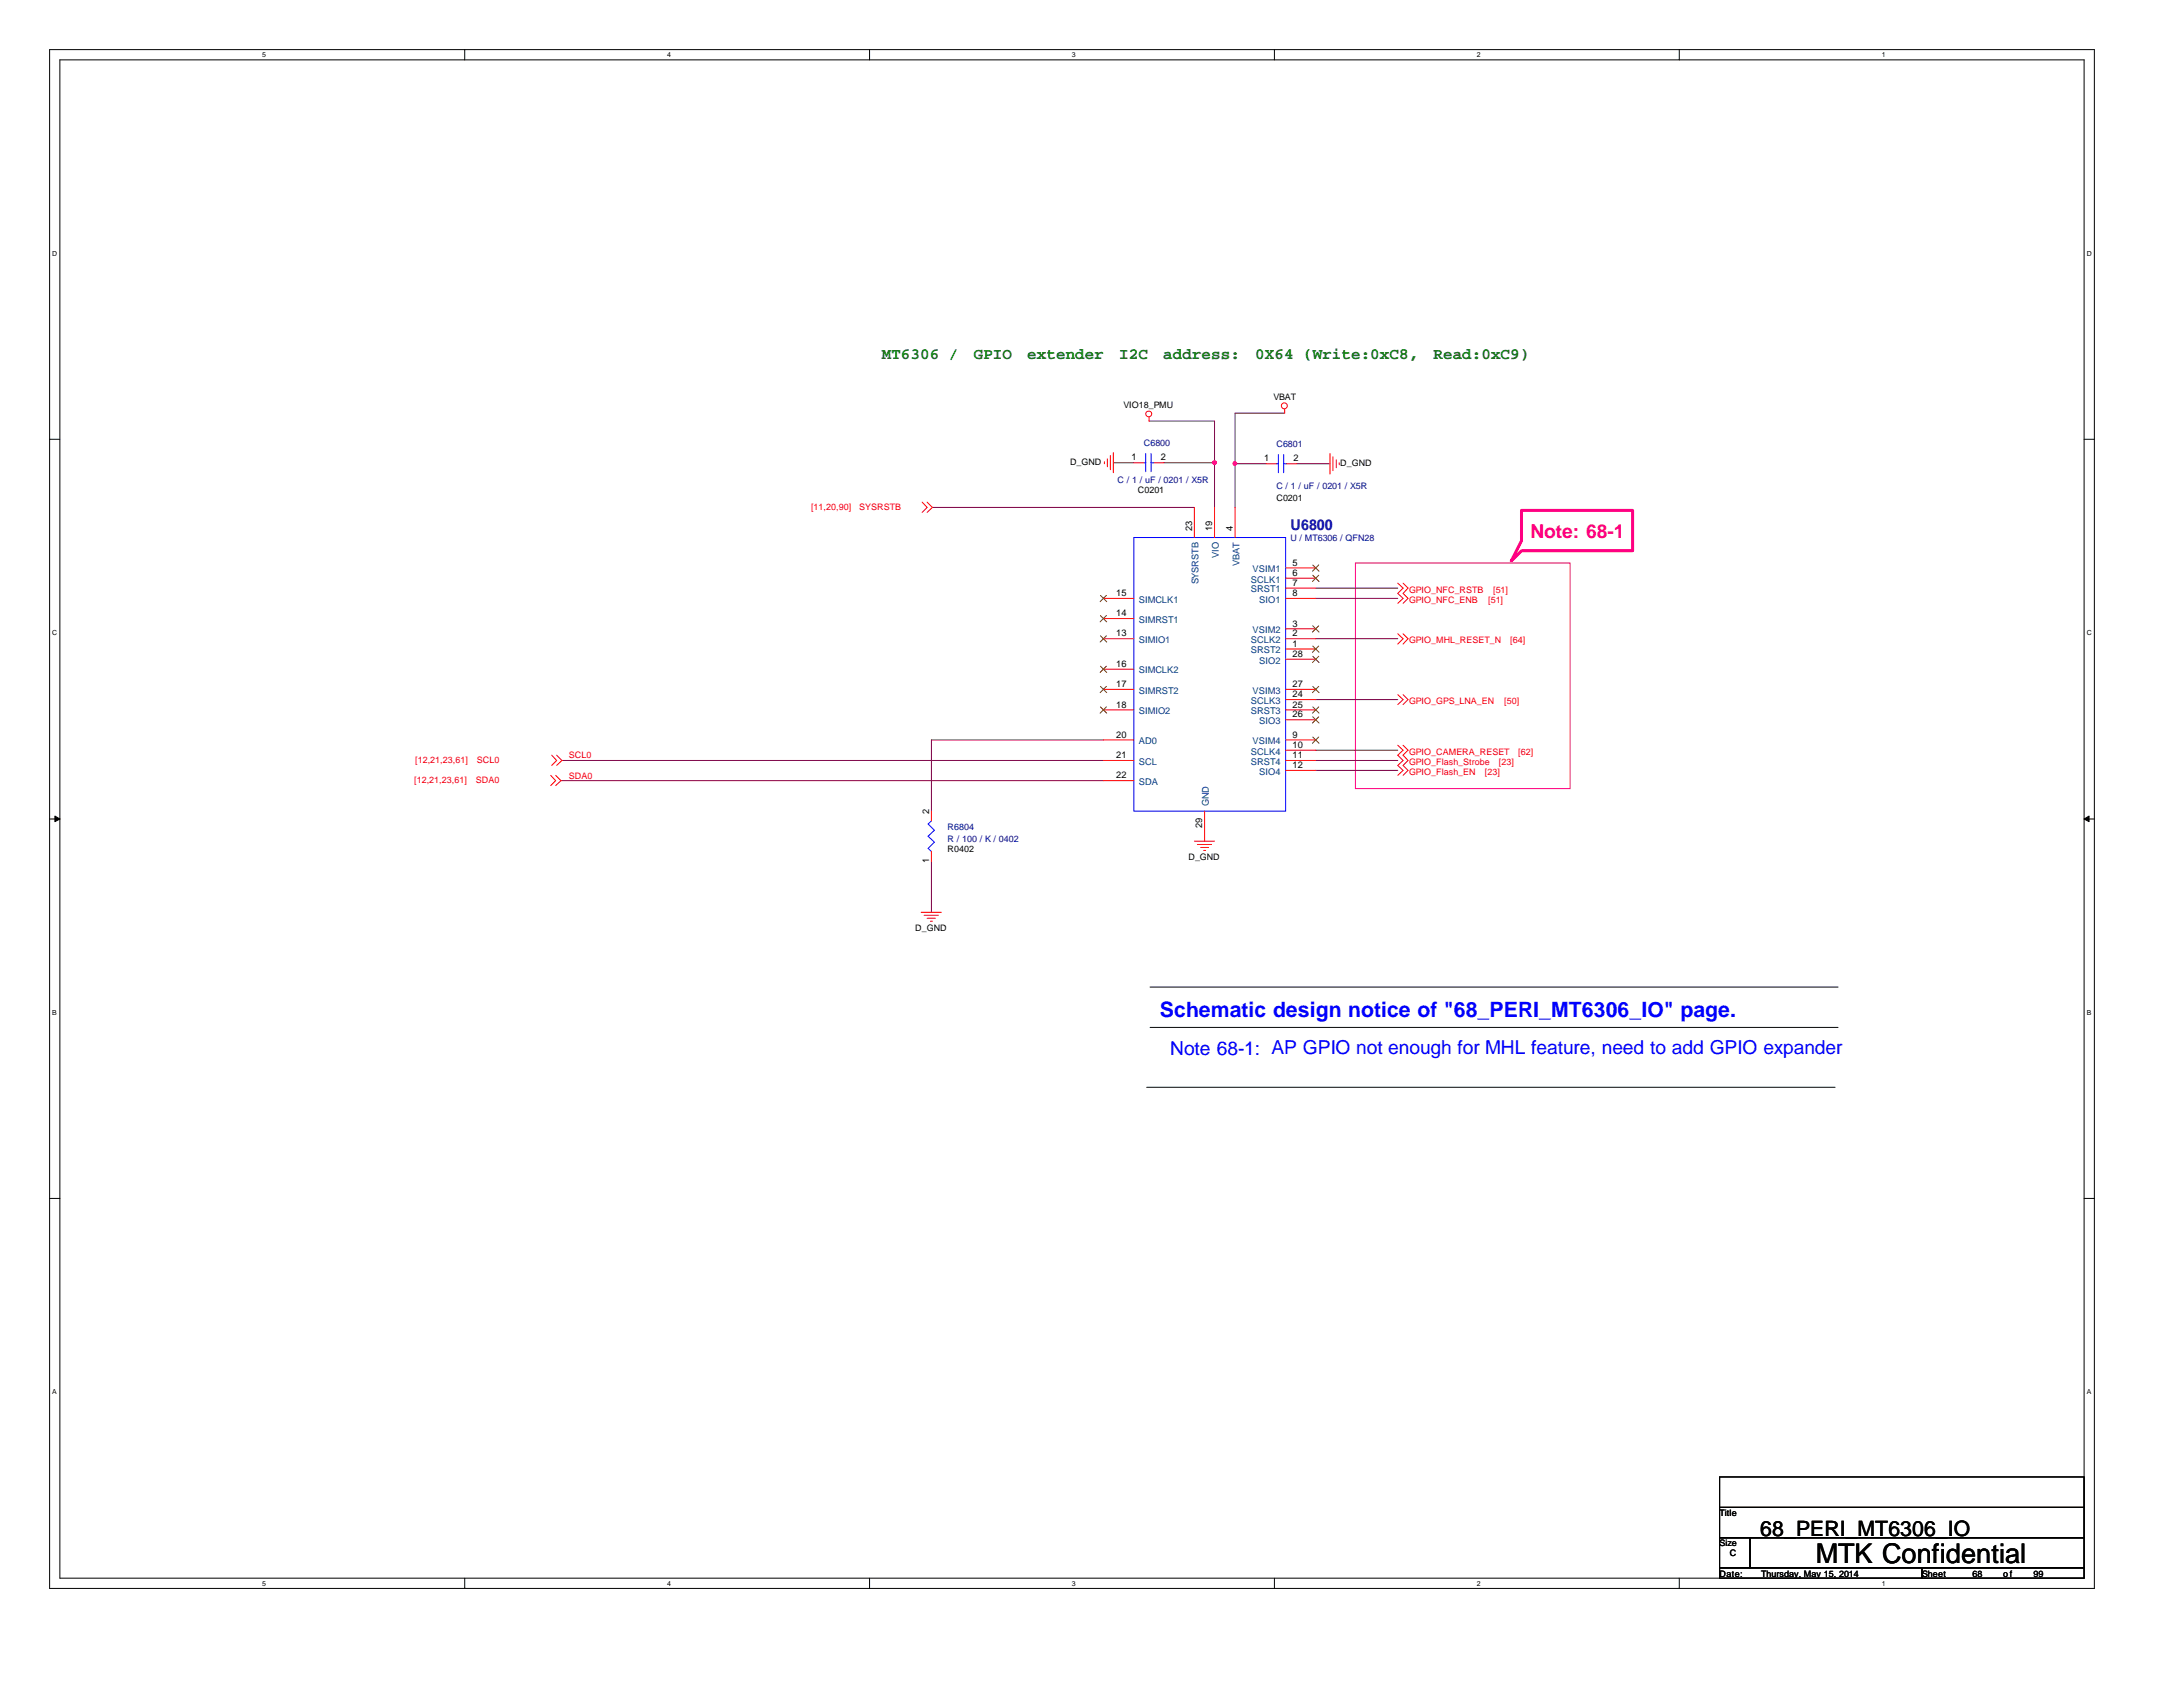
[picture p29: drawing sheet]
<svg xmlns="http://www.w3.org/2000/svg" width="279mm" height="216mm" viewBox="0 0 279 216" stroke-linecap="round" stroke-linejoin="round" font-family="sans-serif">
<defs><g id="words">
<text font-size="3.5" x="232.4" y="200">MTK Confidential</text>
<text font-size="2.7" fill="#00f" x="148.5" y="130.2">Schematic design notice of &quot;68_PERI_MT6306_IO&quot; page.</text>
<text font-size="2.7" x="225.3" y="196.6">68_PERI_MT6306_IO</text>
<text font-size="2.5" fill="#ff0080" x="195.9" y="68.8">Note: 68-1</text>
<text font-size="2.5" fill="#00f" x="149.8" y="135">Note 68-1: AP GPIO not enough for MHL feature, need to add GPIO expander</text>
<g font-size="2" fill="#008000">
<text x="112.9" y="45.9">MT6306 /</text>
<text x="124.6" y="45.9">GPIO</text>
<text x="131.5" y="45.9">extender</text>
<text x="143.3" y="45.9">I2C</text>
<text x="148.9" y="45.9">address:</text>
<text x="160.7" y="45.9">0X64 (Write:0xC8,</text>
<text x="183.5" y="45.9">Read:0xC9)</text>
</g>
<text font-size="1.9" fill="#000080" x="165.2" y="67.9">U6800</text>
<g font-size="1.2">
<text x="144.8" y="58.9">1</text>
<text x="148.6" y="58.9">2</text>
<text x="161.8" y="59.1">1</text>
<text x="165.6" y="59.1">2</text>
<text x="152.6" y="67.9" transform="rotate(-90 152.6 67.9)">23</text>
<text x="155.2" y="67.9" transform="rotate(-90 155.2 67.9)">19</text>
<text x="157.8" y="67.9" transform="rotate(-90 157.8 67.9)">4</text>
<text x="142.9" y="76.3">15</text>
<text x="165.4" y="76.3">8</text>
<text x="165.4" y="75">7</text>
<text x="165.4" y="73.7">6</text>
<text x="165.4" y="72.4">5</text>
<text x="142.9" y="78.9">14</text>
<text x="142.9" y="81.4">13</text>
<text x="165.4" y="80.2">3</text>
<text x="165.4" y="81.4">2</text>
<text x="165.4" y="82.8">1</text>
<text x="142.9" y="87.9">17</text>
<text x="142.9" y="85.3">16</text>
<text x="165.4" y="84.1">28</text>
<text x="165.4" y="87.9">27</text>
<text x="165.4" y="89.2">24</text>
<text x="142.9" y="94.4">20</text>
<text x="142.9" y="90.6">18</text>
<text x="165.4" y="90.6">25</text>
<text x="165.4" y="91.8">26</text>
<text x="165.4" y="94.4">9</text>
<text x="165.4" y="95.7">10</text>
<text x="142.9" y="99.6">22</text>
<text x="142.9" y="97">21</text>
<text x="165.4" y="97">11</text>
<text x="165.4" y="98.3">12</text>
<text x="118.9" y="104.2" transform="rotate(-90 118.9 104.2)">2</text>
<text x="153.9" y="106" transform="rotate(-90 153.9 106)">29</text>
<text x="118.9" y="110.5" transform="rotate(-90 118.9 110.5)">1</text>
</g>
<g font-size="1.2" fill="#004080">
<text x="156" y="71.4" transform="rotate(-90 156 71.4)">VIO</text>
<text x="145.8" y="77.1">SIMCLK1</text>
<text x="153.4" y="74.8" transform="rotate(-90 153.4 74.8)">SYSRSTB</text>
<text x="158.6" y="72.4" transform="rotate(-90 158.6 72.4)">VBAT</text>
<text x="160.1" y="75.8">SRST1</text>
<text x="160.1" y="74.5">SCLK1</text>
<text x="160.3" y="73.2">VSIM1</text>
<text x="161.2" y="77.1">SIO1</text>
<text x="145.8" y="79.7">SIMRST1</text>
<text x="145.8" y="82.3">SIMIO1</text>
<text x="160.1" y="82.3">SCLK2</text>
<text x="160.1" y="83.6">SRST2</text>
<text x="160.3" y="81">VSIM2</text>
<text x="145.8" y="88.8">SIMRST2</text>
<text x="145.8" y="86.2">SIMCLK2</text>
<text x="160.3" y="88.8">VSIM3</text>
<text x="161.2" y="84.9">SIO2</text>
<text x="145.8" y="95.2">AD0</text>
<text x="145.8" y="91.4">SIMIO2</text>
<text x="160.1" y="90.1">SCLK3</text>
<text x="160.1" y="91.4">SRST3</text>
<text x="160.3" y="95.2">VSIM4</text>
<text x="161.2" y="92.7">SIO3</text>
<text x="145.8" y="100.5">SDA</text>
<text x="145.8" y="97.9">SCL</text>
<text x="160.1" y="96.6">SCLK4</text>
<text x="160.1" y="97.9">SRST4</text>
<text x="161.2" y="99.1">SIO4</text>
<text x="154.7" y="103.2" transform="rotate(-90 154.7 103.2)">GND</text>
</g>
<g font-size="1.1">
<text x="143.8" y="52.2">VIO18_PMU</text>
<text x="163" y="51.1">VBAT</text>
<text x="136.9" y="59.6">D_GND</text>
<text x="171.5" y="59.7">D_GND</text>
<text x="145.6" y="63">C0201</text>
<text x="163.4" y="64.1">C0201</text>
<text x="121.3" y="109">R0402</text>
<text x="152.1" y="110.1">D_GND</text>
<text x="117.1" y="119.1">D_GND</text>
<text x="220.1" y="194">Title</text>
<text x="220.1" y="197.9">Size</text>
<text x="220.1" y="201.8">Date:</text>
<text x="221.4" y="199.2">C</text>
<text x="225.4" y="201.8">Thursday, May 15, 2014</text>
<text x="246" y="201.8">Sheet</text>
<text x="252.5" y="201.8">68</text>
<text x="256.4" y="201.8">o f</text>
<text x="260.3" y="201.8">99</text>
</g>
<g font-size="1.1" fill="#000080">
<text x="146.4" y="57.1">C6800</text>
<text x="163.4" y="57.2">C6801</text>
<text x="143" y="61.8">C / 1 / uF / 0201 / X5R</text>
<text x="163.4" y="62.5">C / 1 / uF / 0201 / X5R</text>
<text x="165.2" y="69.3">U / MT6306 / QFN28</text>
<text x="121.3" y="106.2">R6804</text>
<text x="121.3" y="107.7">R / 100 / K / 0402</text>
</g>
<g font-size="1.1" fill="#f00">
<text x="103.8" y="65.2">[11,20,90]</text>
<text x="110" y="65.2">SYSRSTB</text>
<text x="180.3" y="75.9">GPIO_NFC_RSTB</text>
<text x="180.3" y="77.2">GPIO_NFC_ENB</text>
<text x="190.5" y="77.2">[51]</text>
<text x="191.1" y="75.9">[51]</text>
<text x="180.3" y="82.3">GPIO_MHL_RESET_N</text>
<text x="193.3" y="82.3">[64]</text>
<text x="180.3" y="90.1">GPIO_GPS_LNA_EN</text>
<text x="192.5" y="90.1">[50]</text>
<text x="53" y="100.2">[12,21,23,61]</text>
<text x="53.1" y="97.6">[12,21,23,61]</text>
<text x="60.9" y="100.2">SDA0</text>
<text x="61" y="97.6">SCL0</text>
<text x="72.8" y="99.7">SDA0</text>
<text x="72.8" y="97.1">SCL0</text>
<text x="180.3" y="96.6">GPIO_CAMERA_RESET</text>
<text x="180.3" y="97.9">GPIO_Flash_Strobe</text>
<text x="180.3" y="99.2">GPIO_Flash_EN</text>
<text x="190" y="99.2">[23]</text>
<text x="191.9" y="97.9">[23]</text>
<text x="194.3" y="96.6">[62]</text>
</g>
<g font-size=".9">
<text x="33.6" y="7.3">5</text>
<text x="85.4" y="7.3">4</text>
<text x="137.2" y="7.3">3</text>
<text x="189" y="7.3">2</text>
<text x="240.8" y="7.3">1</text>
<text x="6.7" y="32.7">D</text>
<text x="267.1" y="32.7">D</text>
<text x="6.7" y="81.3">C</text>
<text x="267.1" y="81.3">C</text>
<text x="6.7" y="129.9">B</text>
<text x="267.1" y="129.9">B</text>
<text x="6.7" y="178.4">A</text>
<text x="267.1" y="178.4">A</text>
<text x="33.6" y="202.9">5</text>
<text x="85.4" y="202.9">4</text>
<text x="137.2" y="202.9">3</text>
<text x="189" y="202.9">2</text>
<text x="240.8" y="202.9">1</text>
</g>
</g></defs>
<path d="M6.3 6.3h261.8v197h-261.8zM7.7 7.7h259v194.3h-259z" fill="none" stroke="#000" stroke-width=".13"/>
<g fill="#fff">
<path d="M33.6 6.5h.5v1h-.5z"/>
<path d="M33.6 202.1h.5v1.1h-.5z"/>
</g>
<path d="M59.5 6.3v1.4M59.5 202v1.3" fill="none" stroke="#000" stroke-width=".13"/>
<g fill="#fff">
<path d="M85.4 6.5h.5v1h-.5z"/>
<path d="M85.4 202.1h.5v1.1h-.5z"/>
</g>
<path d="M111.3 6.3v1.4M111.3 202v1.3" fill="none" stroke="#000" stroke-width=".13"/>
<g fill="#fff">
<path d="M137.2 6.5h.5v1h-.5z"/>
<path d="M137.2 202.1h.5v1.1h-.5z"/>
</g>
<path d="M163.1 6.3v1.4M163.1 202v1.3" fill="none" stroke="#000" stroke-width=".13"/>
<g fill="#fff">
<path d="M189 6.5h.5v1h-.5z"/>
<path d="M189 202.1h.5v1.1h-.5z"/>
</g>
<path d="M214.9 6.3v1.4M214.9 202v1.3" fill="none" stroke="#000" stroke-width=".13"/>
<g fill="#fff">
<path d="M240.8 6.5h.5v1h-.5z"/>
<path d="M240.8 202.1h.5v1.1h-.5z"/>
<path d="M6.7 31.9h.6v1h-.6z"/>
<path d="M267.1 31.9h.6v1h-.6z"/>
<path d="M6.7 80.5h.6v1h-.6z"/>
<path d="M267.1 80.5h.6v1h-.6z"/>
</g>
<path d="M6.3 56.2h1.4M266.7 56.2h1.4" fill="none" stroke="#000" stroke-width=".13"/>
<g fill="#fff">
<path d="M6.7 129.1h.6v1h-.6z"/>
<path d="M267.1 129.1h.6v1h-.6z"/>
</g>
<path d="M6.3 104.8h1.4M266.7 104.8h1.4" fill="none" stroke="#000" stroke-width=".13"/>
<g fill="#000" stroke="#000" stroke-width=".13">
<path d="M7 104.4l.7 .4-.7 .4z" fill-rule="evenodd"/>
<path d="M266.7 104.8l.7-.4v.8z" fill-rule="evenodd"/>
</g>
<g fill="#fff">
<path d="M6.7 177.6h.5v1h-.5z"/>
<path d="M267.1 177.6h.5v1h-.5z"/>
</g>
<path d="M146.8 139.1h88.1M147.2 131.5h88M147.2 126.3h88M6.3 153.4h1.4M266.7 153.4h1.4M220.1 189h46.6v3.9h-46.6zM220.1 192.9h46.6v3.9h-46.6zM220.1 196.8h3.9v3.9h-3.9zM224 196.8h42.7v3.9h-42.7zM220.1 200.7h25.9v1.3h-25.9zM246 200.7h20.7v1.3h-20.7z" fill="none" stroke="#000" stroke-width=".13"/>
<path d="M194.7 65.3h14.3v5.2h-14.3l-1.3 1.3 1.3-2.6z" fill="none" stroke="#ff0080" stroke-width=".38"/>
<path d="M173.5 72.1h27.5v28.8h-27.5z" fill="none" stroke="#ff0080" stroke-width=".13"/>
<g fill="none" stroke="#800040" stroke-width=".13">
<path d="M142.5 59.2h2.6M147.1 53.9h8.3v11M149 59.2h6.4M158.1 59.4h4M164.4 52.9h-6.3v12M165.9 59.4h4.3M119.3 64.9h33.6M168.4 75.3h10.5M168.4 76.6h10.5M71.8 99.9h69.4M71.9 97.3h69.3M141.2 94.7h-22v9.1"/>
<path d="M168.4 97.3h10.5M168.4 81.7h10.5M168.4 89.5h10.5M168.4 96h10.5M168.4 98.6h10.5M119.2 110.3v6.5"/>
</g>
<g fill="#f0f" stroke="#f0f" stroke-width=".13">
<path d="M157.9 59.2h.3l.1 .1-.1 .2-.2 .1-.1-.1z" fill-rule="evenodd"/>
<path d="M157.9 59.2h.3l.1 .1-.1 .2-.2 .1-.1-.1z" fill-rule="evenodd"/>
<circle cx="155.5" cy="59.2" r=".25"/>
</g>
<g fill="none" stroke="#f00" stroke-width=".13">
<path d="M141.4 59.1v.3M141.7 58.7v1M142.1 58.3v1.8M142.5 57.9v2.6M145.1 59.2h1.3M147.1 53.4v.5M147.7 59.2h1.3M162.1 59.4h1.3M164.4 52.4v.5M164.7 59.4h1.2M170.2 58v2.7M170.6 58.5v1.7"/>
<path d="M171 58.8v1.1M171.4 59.2v.3M118 64.3l.7 .6-.7 .7M118.7 64.3l.6 .6-.6 .7M141.2 76.6h3.9M141.2 79.2h3.9M152.9 64.9v3.9M155.4 64.9v3.9M158.1 64.9v3.9M164.5 76.6h3.9M164.5 75.3h3.9M164.5 74h3.9"/>
<path d="M164.5 72.7h3.9M178.9 74.6l.7 .7-.7 .6 .7 .7-.7 .6M179.6 74.6l.6 .7-.6 .6 .6 .7-.6 .6M70.5 99.2l.6 .7-.6 .6M70.6 96.6l.6 .7-.6 .7M71.1 99.2l.7 .7-.7 .6M71.2 96.6l.7 .7-.7 .7M141.2 99.9h3.9M141.2 97.3h3.9M141.2 94.7h3.9M141.2 81.7h3.9M141.2 88.2h3.9"/>
<path d="M141.2 85.6h3.9M141.2 90.8h3.9M164.5 97.3h3.9M164.5 94.7h3.9M164.5 80.5h3.9M164.5 81.7h3.9M164.5 83.1h3.9M164.5 84.4h3.9M164.5 88.2h3.9M164.5 90.8h3.9M164.5 89.5h3.9M164.5 92.1h3.9"/>
<path d="M164.5 96h3.9M164.5 98.6h3.9M178.9 81.1l.7 .6-.7 .7M178.9 88.9l.7 .6-.7 .7M178.9 95.4l.7 .6-.7 .6 .7 .7-.7 .7 .7 .6-.7 .6M179.6 81.1l.6 .6-.6 .7M179.6 88.9l.6 .6-.6 .7M179.6 95.4l.6 .6-.6 .6 .6 .7-.6 .7 .6 .6-.6 .6M117.9 116.8h2.6M118.3 117.1h1.8M118.7 117.5h1M119.1 117.9h.2"/>
<path d="M119.2 103.8v1.3M119.2 109v1.3M152.9 107.7h2.5M153.2 108.1h1.9M153.7 108.5h1M154.1 108.8h.2M154.2 103.8v3.9"/>
<circle cx="147" cy="53" r=".37"/>
<circle cx="164.4" cy="51.9" r=".38"/>
</g>
<path d="M146.4 59.2h.2M146.6 58v2.4M147.3 59.2h.4M147.3 58v2.4M163.4 59.4h.2M163.6 58.2v2.3M164.3 59.4h.4M164.3 58.2v2.3M145.1 68.8h19.4v35h-19.4zM119.2 105.1l-.4 .4 .8 .8-.8 .7 .8 .8-.8 .8 .4 .4" fill="none" stroke="#00f" stroke-width=".13"/>
<g fill="none" stroke="#804000" stroke-width=".13">
<path d="M140.8 76.2l.8 .8M140.8 78.8l.8 .8M141.6 76.2l-.8 .8M141.6 78.8l-.8 .8M168 73.6l.8 .8M168 72.3l.8 .8M168.8 73.6l-.8 .8M168.8 72.3l-.8 .8M140.8 87.8l.8 .8M140.8 85.3l.8 .8M140.8 90.5l.8 .8M140.8 81.4l.8 .8"/>
<path d="M141.6 87.8l-.8 .8M141.6 85.3l-.8 .8M141.6 90.5l-.8 .8M141.6 81.4l-.8 .8M168 80.1l.8 .8M168 82.7l.8 .8M168 84l.8 .8M168 87.8l.8 .8M168 90.5l.8 .8M168 91.7l.8 .8M168 94.3l.8 .8M168.8 80.1l-.8 .8"/>
<path d="M168.8 82.7l-.8 .8M168.8 84l-.8 .8M168.8 87.8l-.8 .8M168.8 90.5l-.8 .8M168.8 91.7l-.8 .8M168.8 94.3l-.8 .8"/>
</g>
<use href="#words"/>
</svg>
